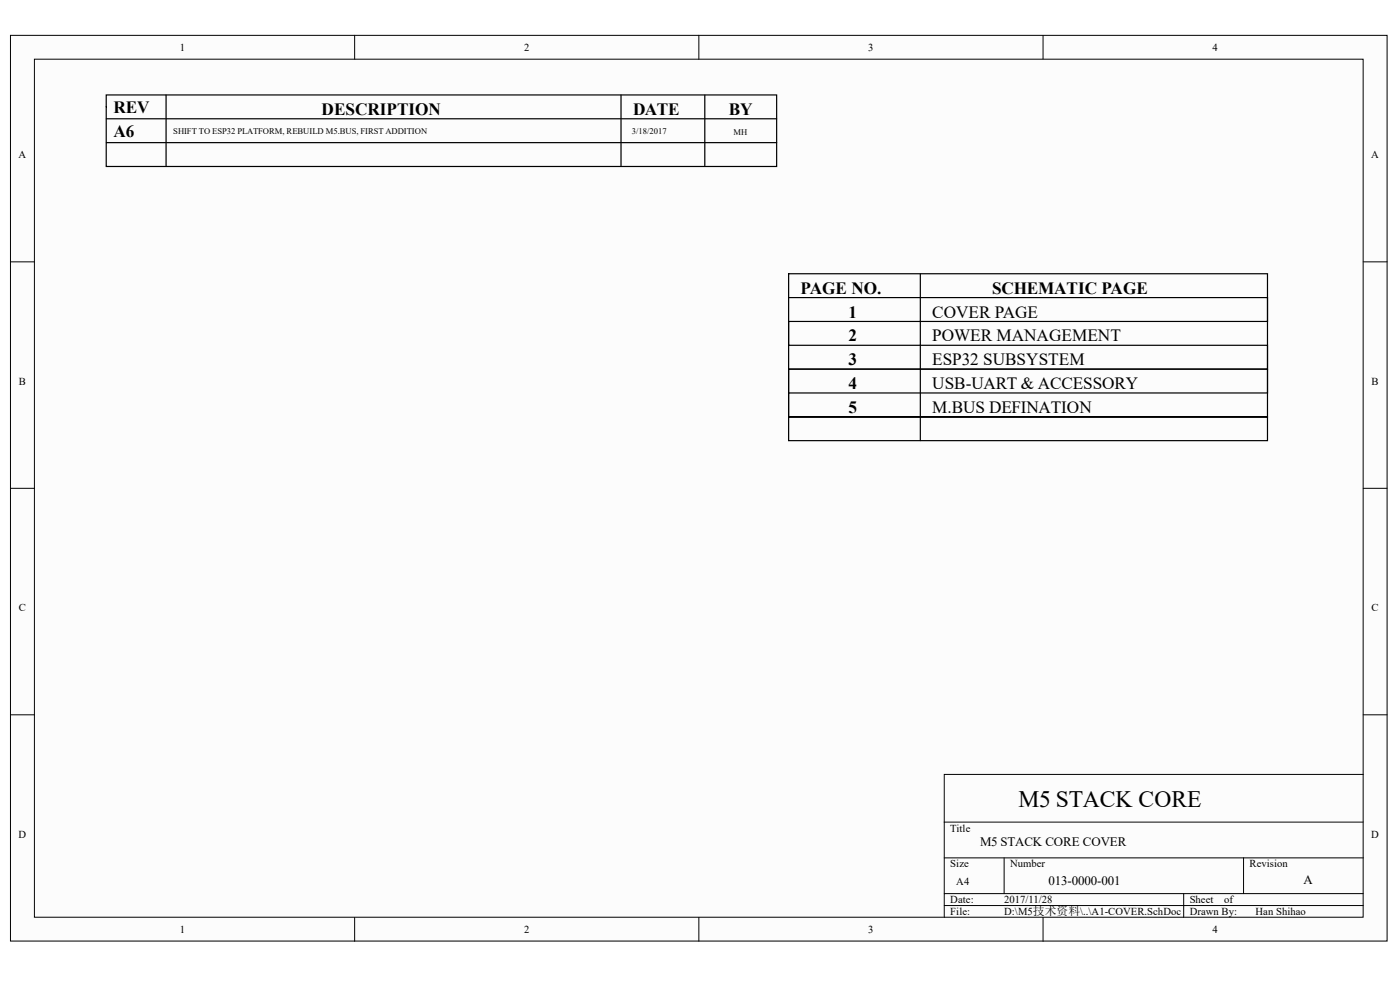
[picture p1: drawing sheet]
<svg xmlns="http://www.w3.org/2000/svg" width="288mm" height="202mm" viewBox="0 0 288 202" stroke-linecap="round" stroke-linejoin="round" font-family="sans-serif">
<defs><g id="words">
<text font-size="4.8" x="209.4" y="165.9">M5 STACK CORE</text>
<g font-size="3.5">
<text x="23.3" y="23.1">REV</text>
<text x="66.1" y="23.6">DESCRIPTION</text>
<text x="130.2" y="23.6">DATE</text>
<text x="149.9" y="23.6">BY</text>
<text x="23.3" y="28.1">A6</text>
<text x="164.6" y="60.4">PAGE NO.</text>
<text x="174.4" y="65.3">1</text>
<text x="191.7" y="65.3">COVER PAGE</text>
<text x="204" y="60.4">SCHEMATIC PAGE</text>
<text x="174.4" y="70.1">2</text>
<text x="191.7" y="70.1">POWER MANAGEMENT</text>
<text x="174.4" y="75.1">3</text>
<text x="191.7" y="75.1">ESP32 SUBSYSTEM</text>
<text x="174.4" y="80">4</text>
<text x="191.7" y="80">USB-UART &amp; ACCESSORY</text>
<text x="174.4" y="84.8">5</text>
<text x="191.7" y="84.8">M.BUS DEFINATION</text>
</g>
<g font-size="2.7">
<text x="201.5" y="173.7">M5 STACK CORE COVER</text>
<text x="215.6" y="181.8">013-0000-001</text>
<text x="268" y="181.5">A</text>
</g>
<g font-size="2.2">
<text x="37" y="10.4">1</text>
<text x="107.8" y="10.4">2</text>
<text x="178.5" y="10.4">3</text>
<text x="249.3" y="10.4">4</text>
<text x="3.8" y="32.5">A</text>
<text x="282" y="32.5">A</text>
<text x="3.9" y="79">B</text>
<text x="282" y="79">B</text>
<text x="3.9" y="125.5">C</text>
<text x="282" y="125.5">C</text>
<text x="3.8" y="172.1">D</text>
<text x="195.4" y="170.9">Title</text>
<text x="282" y="172.1">D</text>
<text x="195.4" y="178.2">Size</text>
<text x="207.7" y="178.2">Number</text>
<text x="256.9" y="178.2">Revision</text>
<text x="195.4" y="185.5">Date:</text>
<text x="196.6" y="181.9">A4</text>
<text x="206.5" y="185.5">2017/11/28</text>
<text x="244.6" y="185.5">Sheet</text>
<text x="251.7" y="185.5">of</text>
<text x="37" y="191.7">1</text>
<text x="107.8" y="191.7">2</text>
<text x="178.5" y="191.7">3</text>
<text x="195.4" y="188">File:</text>
<text x="206.5" y="188">D:\M5技术资料\..\A1-COVER.SchDoc</text>
<text x="244.6" y="188">Drawn By:</text>
<text x="249.3" y="191.7">4</text>
<text x="258.2" y="188">Han Shihao</text>
</g>
<g font-size="1.8">
<text x="35.6" y="27.5">SHIFT TO ESP32 PLATFORM, REBUILD M5.BUS, FIRST ADDITION</text>
<text x="129.9" y="27.5">3/18/2017</text>
<text x="150.8" y="27.7">MH</text>
</g>
</g></defs>
<g fill="#fffcf8" stroke="#000" stroke-width=".21">
<path d="M2.2 7.3h283v186h-283z"/>
<path d="M7.1 12.2h273.2v176.2h-273.2z"/>
</g>
<g fill="none" stroke="#000" stroke-width=".21">
<path d="M72.9 7.3v4.9M143.7 7.3v4.9M214.5 7.3v4.9M2.2 53.8h4.9M280.3 53.8h4.9M2.2 100.3h4.9M280.3 100.3h4.9M2.2 146.8h4.9M280.3 159.1h-86.1v9.8M280.3 146.8h4.9M194.2 168.9h86.1M194.2 176.2h86.1"/>
<path d="M194.2 168.9v19.6M206.5 176.2v7.4M255.7 176.2v7.4M72.9 188.5v4.9M143.7 188.5v4.9M194.2 183.6h86.1M194.2 186h86.1M214.5 188.5v4.9M243.4 183.6v4.9"/>
</g>
<path d="M21.8 19.5h137.9v14.7h-137.9zM34.2 19.5v14.7M127.7 19.5v14.7M144.9 19.5v14.7M21.8 24.4h137.9M21.8 29.3h137.9M162.2 56.2h98.4v29.4h-98.4zM189.2 56.2v34.3M162.2 61.1h98.4v4.9h-98.4v4.9h98.4v4.9h-98.4v4.9M162.2 75.8h98.4v4.9h-98.4v4.9h98.4v4.9h-98.4v-4.9h98.4h-98.4" fill="none" stroke="#000" stroke-width=".25"/>
<use href="#words"/>
</svg>
